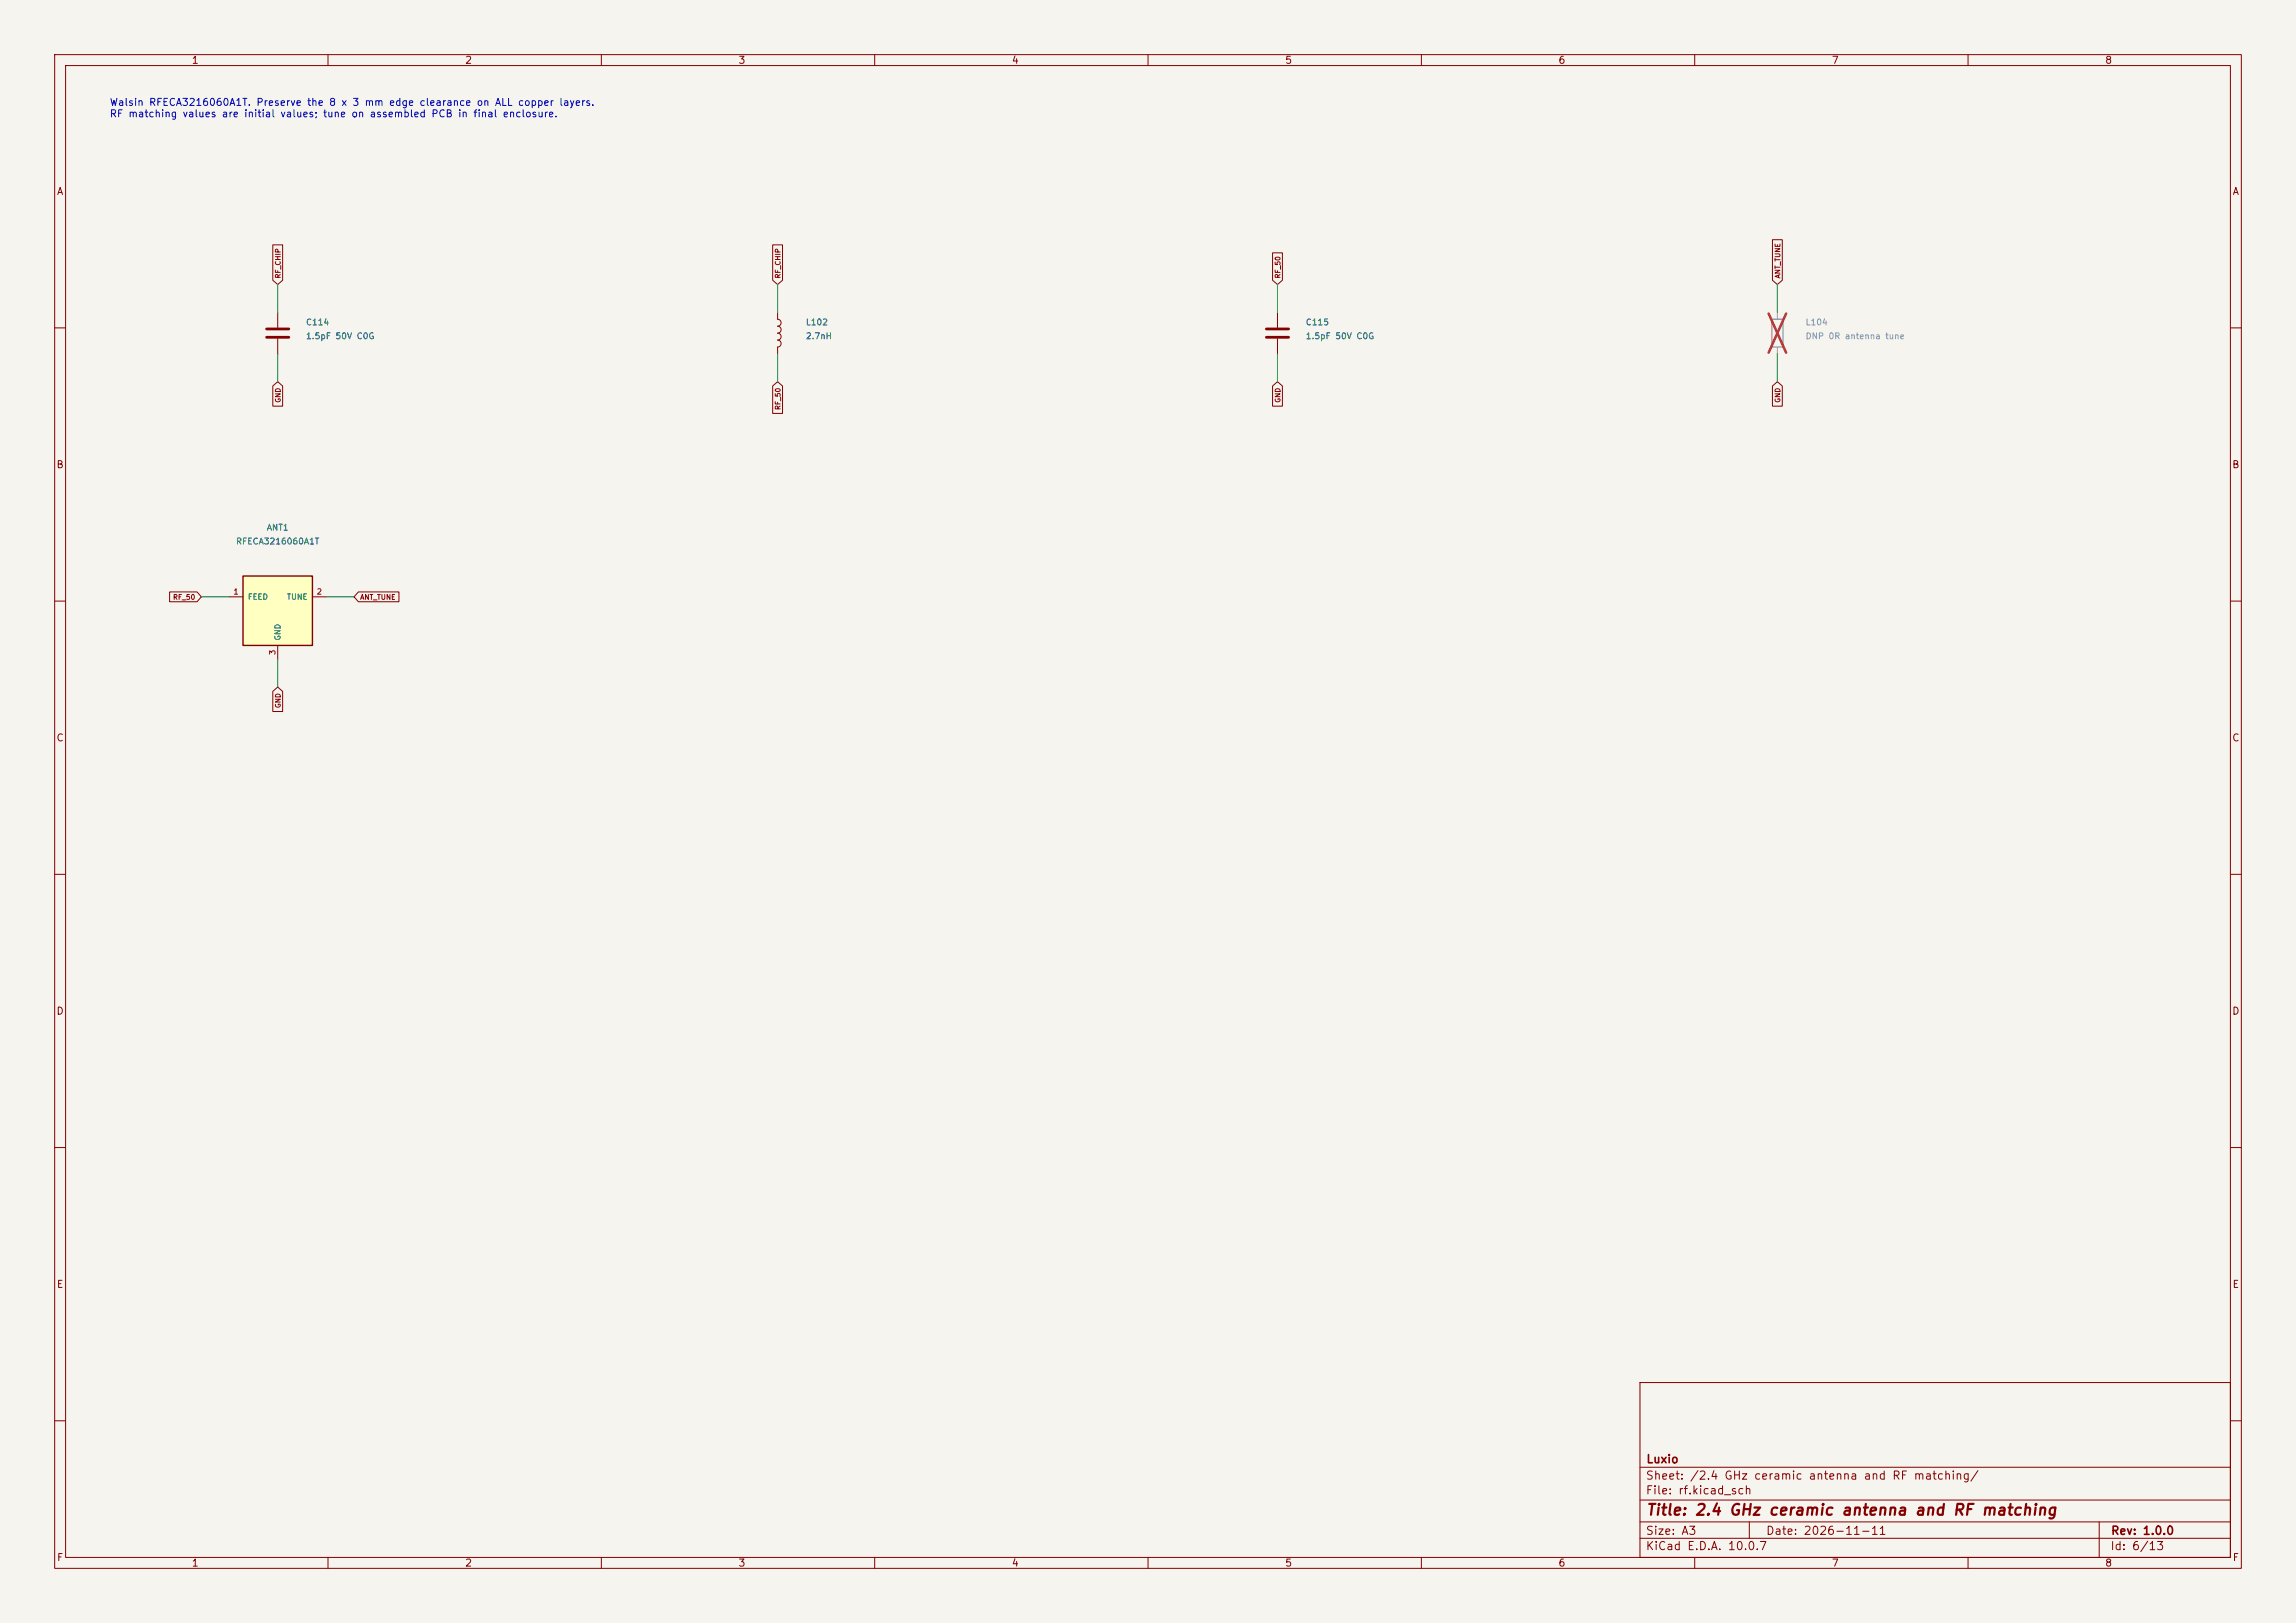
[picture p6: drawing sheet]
<svg xmlns="http://www.w3.org/2000/svg" width="420mm" height="297mm" viewBox="0 0 420 297" stroke-linecap="round" stroke-linejoin="round" font-family="sans-serif">
<defs><g id="words">
<text font-size="2" fill="#840000" x="301" y="277.8">Title: 2.4 GHz ceramic antenna and RF matching</text>
<g font-size="1.5" fill="#840000">
<text x="301" y="268.1">Luxio</text>
<text x="300.9" y="273.8">File: rf.kicad_sch</text>
<text x="300.9" y="271.1">Sheet: /2.4 GHz ceramic antenna and RF matching/</text>
<text x="300.9" y="281.2">Size: A3</text>
<text x="322.9" y="281.2">Date: 2026-11-11</text>
<text x="386" y="281.2">Rev: 1.0.0</text>
<text x="300.9" y="284">KiCad E.D.A. 10.0.7</text>
<text x="385.9" y="284">Id: 6/13</text>
</g>
<g font-size="1.3" fill="#840000">
<text x="35" y="12">1</text>
<text x="85" y="12">2</text>
<text x="135" y="12">3</text>
<text x="185" y="12">4</text>
<text x="235" y="12">5</text>
<text x="285" y="12">6</text>
<text x="335" y="12">7</text>
<text x="385" y="12">8</text>
<text x="10.3" y="36">A</text>
<text x="408.3" y="36">A</text>
<text x="10.2" y="86">B</text>
<text x="408.2" y="86">B</text>
<text x="10.2" y="136">C</text>
<text x="408.2" y="136">C</text>
<text x="10.2" y="186">D</text>
<text x="408.2" y="186">D</text>
<text x="10.3" y="236">E</text>
<text x="408.3" y="236">E</text>
<text x="10.3" y="286">F</text>
<text x="35" y="287">1</text>
<text x="85" y="287">2</text>
<text x="135" y="287">3</text>
<text x="185" y="287">4</text>
<text x="235" y="287">5</text>
<text x="285" y="287">6</text>
<text x="335" y="287">7</text>
<text x="385" y="287">8</text>
<text x="408.3" y="286">F</text>
</g>
<g font-size="1.3" fill="#0000c2">
<text x="20" y="19.7">Walsin RFECA3216060A1T. Preserve the 8 x 3 mm edge clearance on ALL copper layers.</text>
<text x="20" y="21.8">RF matching values are initial values; tune on assembled PCB in final enclosure.</text>
</g>
<g font-size="1.1" fill="#006464">
<text x="55.9" y="59.8">C114</text>
<text x="147.3" y="59.8">L102</text>
<text x="238.7" y="59.8">C115</text>
<text x="55.9" y="62.3">1.5pF 50V C0G</text>
<text x="147.3" y="62.3">2.7nH</text>
<text x="238.7" y="62.3">1.5pF 50V C0G</text>
<text x="43.1" y="99.9">RFECA3216060A1T</text>
<text x="48.7" y="97.4">ANT1</text>
</g>
<g font-size="1.1" fill="#939391">
<text x="330.2" y="59.8">L104</text>
<text x="330.2" y="62.3">DNP 0R antenna tune</text>
</g>
<g font-size="1" fill="#a90000">
<text x="42.6" y="109">1</text>
<text x="57.8" y="109">2</text>
<text x="50.6" y="120" transform="rotate(-90 50.6 120)">3</text>
</g>
<g font-size="1" fill="#006464">
<text x="45.3" y="110">FEED</text>
<text x="52.4" y="110">TUNE</text>
<text x="51.6" y="117.3" transform="rotate(-90 51.6 117.3)">GND</text>
</g>
<g font-size=".9" fill="#840000">
<text x="51.5" y="51" transform="rotate(-90 51.5 51)">RF_CHIP</text>
<text x="143" y="51" transform="rotate(-90 143 51)">RF_CHIP</text>
<text x="234.4" y="51" transform="rotate(-90 234.4 51)">RF_50</text>
<text x="325.9" y="51" transform="rotate(-90 325.9 51)">ANT_TUNE</text>
<text x="51.5" y="73.8" transform="rotate(-90 51.5 73.8)">GND</text>
<text x="143" y="75.1" transform="rotate(-90 143 75.1)">RF_50</text>
<text x="234.4" y="73.8" transform="rotate(-90 234.4 73.8)">GND</text>
<text x="325.9" y="73.8" transform="rotate(-90 325.9 73.8)">GND</text>
<text x="31.6" y="110">RF_50</text>
<text x="65.8" y="110">ANT_TUNE</text>
<text x="51.5" y="129.7" transform="rotate(-90 51.5 129.7)">GND</text>
</g>
</g></defs>
<path d="M0 0h420v297h-420z" fill="#f5f4ef" stroke="#f5f4ef" stroke-width=".18"/>
<g fill="none" stroke="#840000" stroke-width=".18">
<path d="M10 10h400v277h-400zM12 12h396v273h-396zM60 10v2M110 10v2M160 10v2M210 10v2M260 10v2M310 10v2M360 10v2M50.8 57.2v2.7M142.2 57.2v1.2a.64 .64 0 0 1 .7 .7 .64 .64 0 0 1-.7 .6 .64 .64 0 0 1 .7 .6 .64 .64 0 0 1-.7 .7 .64 .64 0 0 1 .7 .6 .64 .64 0 0 1-.7 .6 .64 .64 0 0 1 .7 .7 .64 .64 0 0 1-.7 .6v1.3M10 60h2"/>
<path d="M50.8 62v2.8M408 60h2M10 110h2M408 110h2M10 160h2M408 160h2M10 210h2M408 210h2M300 253h108v32h-108zM10 260h2M300 278.5h108M300 274.5h108"/>
<path d="M300 268.5h108M320 278.5v3M384 278.5v6.5M408 260h2M60 285v2M110 285v2M160 285v2M210 285v2M260 285v2M300 281.5h108M310 285v2M360 285v2"/>
</g>
<path d="M48.8 60.2h4M48.8 61.7h4" fill="none" stroke="#840000" stroke-width=".51"/>
<path d="M324.1 58.4h2v5.1h-2z" fill="none" stroke="#9c9b98" stroke-width=".25"/>
<path d="M325.1 57.2v1.2M325.1 63.5v1.3" fill="none" stroke="#9c9b98" stroke-width=".18"/>
<path d="M323.5 57.4l3.2 7.1M326.7 57.4l-3.2 7.1" fill="none" stroke="#e12e31" stroke-width=".46"/>
<path d="M44.4 105.4h12.7v12.7h-12.7z" fill="#ffffc2"/>
<path d="M44.4 105.4h12.7v12.7h-12.7z" fill="none" stroke="#840000" stroke-width=".25"/>
<g fill="none" stroke="#840000" stroke-width=".18">
<path d="M49.9 44.8h1.8v6.5l-.9 .8-.9-.8zM141.3 44.8h1.8v6.5l-.9 .8-.9-.8zM232.8 46.3h1.8v5l-.9 .8-.9-.8zM233.7 57.2v2.7M324.2 43.9h1.8v7.4l-.9 .8-.9-.8zM49.9 70.6l.9-.7 .9 .7v3.7h-1.8zM141.3 70.6l.9-.7 .9 .7v5.1h-1.8zM232.8 70.6l.9-.7 .9 .7v3.7h-1.8zM233.7 62v2.8M324.2 70.6l.9-.7 .9 .7v3.7h-1.8zM31 108.3h5l.8 .9-.8 .9h-5zM41.9 109.2h2.5"/>
<path d="M50.8 118.1v2.6M57.1 109.2h2.6M65.6 108.3h7.4v1.8h-7.4l-.8-.9zM49.9 126.5l.9-.8 .9 .8v3.7h-1.8z"/>
</g>
<path d="M231.6 60.2h4.1M231.6 61.7h4.1" fill="none" stroke="#840000" stroke-width=".51"/>
<path d="M50.8 52.1v5.1M142.2 52.1v5.1M233.7 52.1v5.1M325.1 52.1v5.1M50.8 64.8v5.1M142.2 64.8v5.1M233.7 64.8v5.1M325.1 64.8v5.1M36.8 109.2h5.1M59.7 109.2h5.1M50.8 120.7v5" fill="none" stroke="#009600" stroke-width=".18"/>
<use href="#words"/>
</svg>
